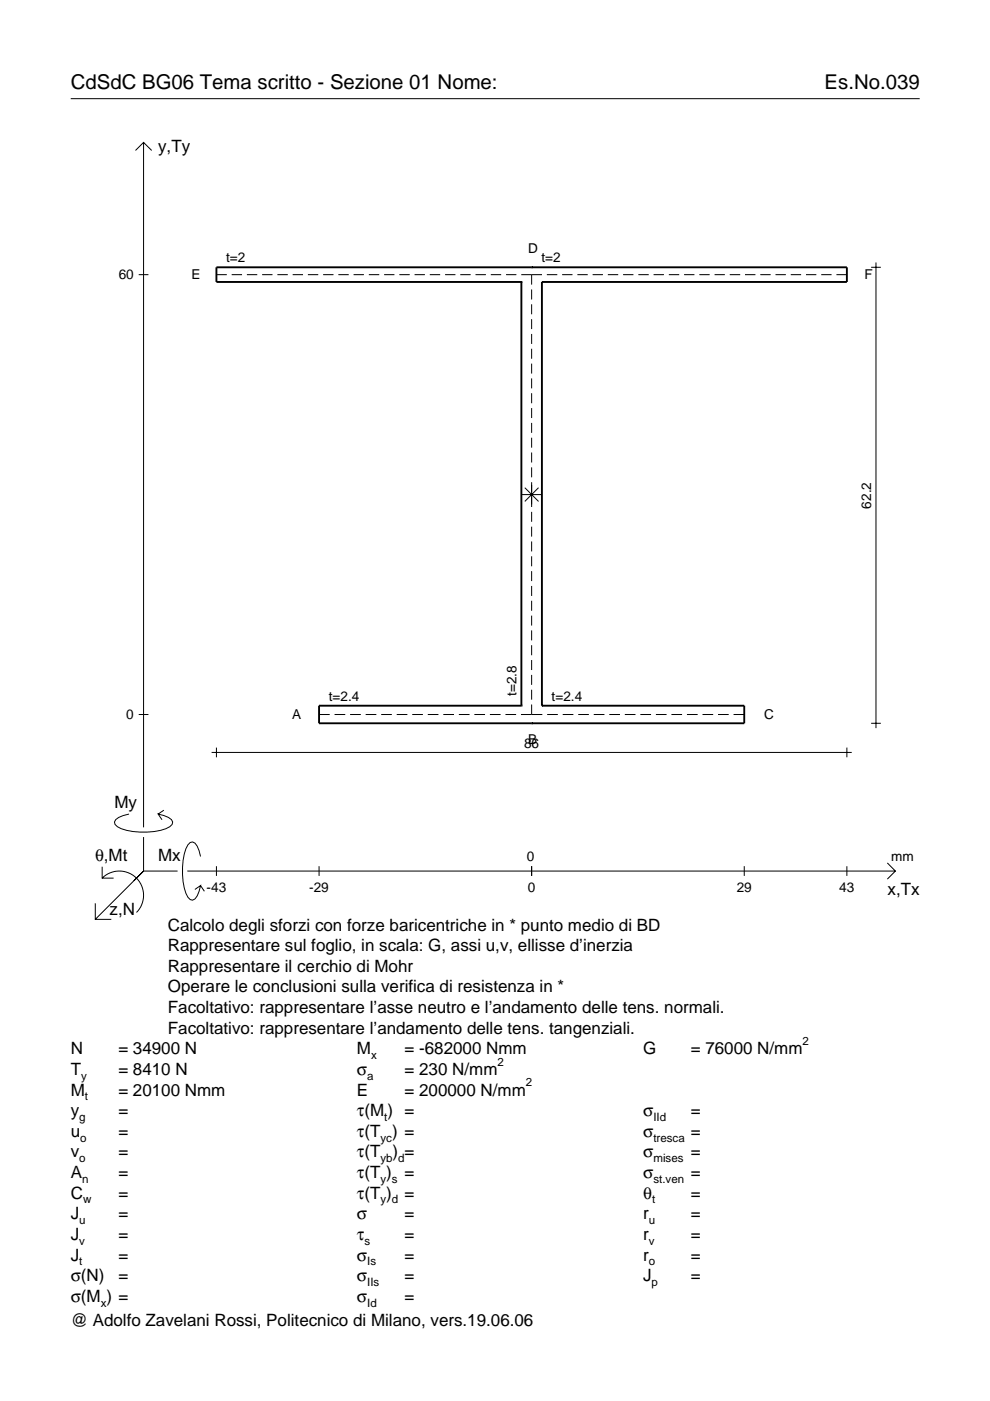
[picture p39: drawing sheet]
<svg xmlns="http://www.w3.org/2000/svg" width="210mm" height="297mm" viewBox="0 0 210 297" stroke-linecap="round" stroke-linejoin="round" font-family="sans-serif">
<defs><g id="words">
<g font-size="4.3">
<text x="15" y="18.9">CdSdC BG06 Tema scritto - Sezione 01 Nome:</text>
<text x="174.8" y="18.9">Es.No.039</text>
</g>
<g font-size="3.6">
<text x="33.5" y="32.3">y,Ty</text>
<text x="24.3" y="171.3">My</text>
<text x="20.1" y="182.6">θ,Mt</text>
<text x="33.5" y="182.6">Mx</text>
<text x="188.2" y="189.8">x,Tx</text>
<text x="23.2" y="193.9">z,N</text>
<text x="35.6" y="197.3">Calcolo degli sforzi con forze baricentriche in * punto medio di BD</text>
<text x="35.6" y="201.7">Rappresentare sul foglio, in scala: G, assi u,v, ellisse d’inerzia</text>
<text x="35.6" y="206">Rappresentare il cerchio di Mohr</text>
<text x="35.6" y="210.4">Operare le conclusioni sulla verifica di resistenza in *</text>
<text x="35.6" y="214.8">Facoltativo: rappresentare l’asse neutro e l’andamento delle tens. normali.</text>
<text x="35.6" y="219.2">Facoltativo: rappresentare l’andamento delle tens. tangenziali.</text>
<text x="15" y="223.5">N</text>
<text x="15" y="227.9">T</text>
<text x="25.1" y="227.9">= 8410 N</text>
<text x="25.1" y="223.5">= 34900 N</text>
<text x="75.7" y="227.9">σ</text>
<text x="75.7" y="223.5">M</text>
<text x="85.8" y="223.5">= -682000 Nmm</text>
<text x="85.8" y="227.9">= 230 N/mm</text>
<text x="136.4" y="223.5">G</text>
<text x="146.5" y="223.5">= 76000 N/mm</text>
<text x="15" y="232.3">M</text>
<text x="25.1" y="232.3">= 20100 Nmm</text>
<text x="75.7" y="232.3">E</text>
<text x="85.8" y="232.3">= 200000 N/mm</text>
<text x="15" y="236.7">y</text>
<text x="25.1" y="236.7">=</text>
<text x="75.7" y="236.7">τ(M ) =</text>
<text x="136.4" y="236.7">σ</text>
<text x="146.5" y="236.7">=</text>
<text x="15" y="241">u</text>
<text x="15" y="245.4">v</text>
<text x="25.1" y="241">=</text>
<text x="25.1" y="245.4">=</text>
<text x="75.7" y="245.4">τ(T</text>
<text x="75.7" y="241">τ(T ) =</text>
<text x="83.3" y="245.4">) =</text>
<text x="136.4" y="241">σ</text>
<text x="136.4" y="245.4">σ</text>
<text x="146.5" y="241">=</text>
<text x="146.5" y="245.4">=</text>
<text x="15" y="249.8">A</text>
<text x="25.1" y="249.8">=</text>
<text x="75.7" y="249.8">τ(T )</text>
<text x="85.8" y="249.8">=</text>
<text x="136.4" y="249.8">σ</text>
<text x="146.5" y="249.8">=</text>
<text x="15" y="254.2">C</text>
<text x="25.1" y="254.2">=</text>
<text x="75.7" y="254.2">τ(T )</text>
<text x="85.8" y="254.2">=</text>
<text x="136.4" y="254.2">θ</text>
<text x="146.5" y="254.2">=</text>
<text x="15" y="258.5">J</text>
<text x="15" y="262.9">J</text>
<text x="25.1" y="258.5">=</text>
<text x="25.1" y="262.9">=</text>
<text x="75.7" y="258.5">σ</text>
<text x="75.7" y="262.9">τ</text>
<text x="85.8" y="262.9">=</text>
<text x="85.8" y="258.5">=</text>
<text x="136.4" y="258.5">r</text>
<text x="136.4" y="262.9">r</text>
<text x="146.5" y="258.5">=</text>
<text x="146.5" y="262.9">=</text>
<text x="15" y="267.3">J</text>
<text x="25.1" y="267.3">=</text>
<text x="75.7" y="267.3">σ</text>
<text x="85.8" y="267.3">=</text>
<text x="136.4" y="267.3">r</text>
<text x="146.5" y="267.3">=</text>
<text x="15" y="271.7">σ(N)</text>
<text x="25.1" y="271.7">=</text>
<text x="75.7" y="271.7">σ</text>
<text x="85.8" y="271.7">=</text>
<text x="136.4" y="271.7">J</text>
<text x="146.5" y="271.7">=</text>
<text x="15" y="281.2">@ Adolfo Zavelani Rossi, Politecnico di Milano, vers.19.06.06</text>
<text x="15" y="276">σ(M ) =</text>
<text x="75.7" y="276">σ</text>
<text x="85.8" y="276">=</text>
</g>
<g font-size="2.9">
<text x="112" y="53.7">D</text>
<text x="25.2" y="59.2">60</text>
<text x="40.6" y="59.1">E</text>
<text x="47.9" y="55.7">t=2</text>
<text x="114.8" y="55.7">t=2</text>
<text x="183.3" y="59.1">F</text>
<text x="184.7" y="107.8" transform="rotate(-90 184.7 107.8)">62.2</text>
<text x="69.7" y="148.6">t=2.4</text>
<text x="109.5" y="147.6" transform="rotate(-90 109.5 147.6)">t=2.8</text>
<text x="117" y="148.6">t=2.4</text>
<text x="26.8" y="152.5">0</text>
<text x="61.9" y="152.4">A</text>
<text x="162" y="152.4">C</text>
<text x="111.1" y="158.5">86</text>
<text x="112" y="157.8">B</text>
<text x="111.7" y="182.6">0</text>
<text x="189" y="182.6">mm</text>
<text x="43.8" y="189.1">-43</text>
<text x="65.6" y="189.1">-29</text>
<text x="111.9" y="189.1">0</text>
<text x="156.2" y="189.1">29</text>
<text x="178" y="189.1">43</text>
</g>
<g font-size="2.4">
<text x="170.2" y="221.5">2</text>
<text x="78.7" y="224.5">x</text>
<text x="105.5" y="225.9">2</text>
<text x="17.2" y="228.9">y</text>
<text x="18" y="233.3">t</text>
<text x="77.9" y="228.9">a</text>
<text x="111.5" y="230.3">2</text>
<text x="16.8" y="237.7">g</text>
<text x="81.5" y="237.7">t</text>
<text x="138.5" y="237.7">IId</text>
<text x="17" y="242">o</text>
<text x="80.7" y="242">yc</text>
<text x="138.5" y="242">tresca</text>
<text x="16.8" y="246.4">o</text>
<text x="17.4" y="250.8">n</text>
<text x="80.7" y="246.4">yb d</text>
<text x="80.7" y="250.8">y s</text>
<text x="138.5" y="246.4">mises</text>
<text x="138.5" y="250.8">st.ven</text>
<text x="17.6" y="255.2">w</text>
<text x="80.7" y="255.2">y d</text>
<text x="138.2" y="255.2">t</text>
<text x="16.8" y="259.5">u</text>
<text x="16.8" y="263.9">v</text>
<text x="77.3" y="263.9">s</text>
<text x="137.6" y="259.5">u</text>
<text x="137.6" y="263.9">v</text>
<text x="16.8" y="268.3">t</text>
<text x="77.9" y="268.3">Is</text>
<text x="137.6" y="268.3">o</text>
<text x="77.9" y="272.7">IIs</text>
<text x="138.2" y="272.7">p</text>
<text x="21.4" y="277">x</text>
<text x="77.9" y="277">Id</text>
</g>
</g></defs>
<g fill="none" stroke="#000" stroke-width=".21">
<path d="M15 20.9h180M28.7 31.9l1.7-1.7 1.8 1.7M30.4 30.2v145.2M29.4 58.2h2.1M45.9 58.2h2.2M49.1 58.2h2.2M52.3 58.2h2.2M55.6 58.2h2.2M58.8 58.2h2.2M62 58.2h2.2M65.3 58.2h2.2M68.5 58.2h2.2"/>
<path d="M71.7 58.2h2.2M75 58.2h2.2M78.2 58.2h2.2M81.4 58.2h2.2M84.7 58.2h2.2M87.9 58.2h2.2M91.1 58.2h2.2M94.4 58.2h2.2M97.6 58.2h2.2M100.8 58.2h2.2M104.1 58.2h2.2M107.3 58.2h2.2"/>
<path d="M110.5 58.2h4.4M112.7 58.2v2.1M115.9 58.2h2.3M119.2 58.2h2.2M122.4 58.2h2.2M125.6 58.2h2.2M128.9 58.2h2.2M132.1 58.2h2.2M135.3 58.2h2.2M138.6 58.2h2.2M141.8 58.2h2.2M145 58.2h2.2"/>
<path d="M148.3 58.2h2.2M151.5 58.2h2.2M154.7 58.2h2.2M158 58.2h2.2M161.2 58.2h2.2M164.4 58.2h2.2M167.7 58.2h2.2M170.9 58.2h2.2M174.1 58.2h2.2M177.3 58.2h2.3M184.7 56.7h2.1M185.7 55.7v98.7"/>
<path d="M112.7 61.4v2.1M112.7 64.5v2.1M112.7 67.7v2.1M112.7 70.8v2.1M112.7 73.9v2.2M112.7 77.1v2.1M112.7 80.2v2.1M112.7 83.4v2.1M112.7 86.5v2.1M112.7 89.7v2.1M112.7 92.8v2.1M112.7 95.9v2.2"/>
<path d="M112.7 99.1v2.1M110.7 104.9h4.1M111.3 103.4l2.9 2.9M112.7 102.2v5.3M112.7 108.5v2.1M112.7 111.7v2.1M112.7 114.8v2.1M112.7 117.9v2.2M114.2 103.4l-2.9 2.9M112.7 121.1v2.1M112.7 124.2v2.1M112.7 127.4v2.1"/>
<path d="M112.7 130.5v2.1M112.7 133.7v2.1M112.7 136.8v2.1M112.7 139.9v2.2M29.4 151.5h2.1M44.9 159.5h135.7M45.9 158.5v2.1M67.6 151.5h2.3M70.9 151.5h2.3M74.2 151.5h2.3M77.5 151.5h2.3M80.8 151.5h2.3"/>
<path d="M84.1 151.5h2.3M87.4 151.5h2.3M90.7 151.5h2.3M94 151.5h2.3M97.3 151.5h2.2M100.6 151.5h2.2M103.9 151.5h2.2M107.2 151.5h2.2M110.5 151.5h4.5M112.7 143.1v2.1M112.7 146.2v2.1M112.7 149.4v2.1"/>
<path d="M116 151.5h2.3M119.3 151.5h2.3M122.6 151.5h2.3M125.9 151.5h2.3M129.2 151.5h2.2M132.5 151.5h2.2M135.8 151.5h2.2M139.1 151.5h2.2M142.4 151.5h2.2M145.6 151.5h2.3M148.9 151.5h2.3M152.2 151.5h2.3"/>
<path d="M155.5 151.5h2.3M179.6 158.5v2.1M184.7 153.4h2.1M27.3 172.6a3.6 3.6 0 0 0-3 1.7l.1 .5a5.7 5.7 0 0 0 3.8 1.5 13.3 13.3 0 0 0 7.8-1l.5-.5 .1-.5a3.6 3.6 0 0 0-3.1-1.7l.8 1.2M30.4 177.5v7.2M34.7 171.8l-1.2 .8M20.2 191.5v3.4h3.4M21.7 186.2a5.1 5.1 0 0 1 7.2 0 5.1 5.1 0 0 1 0 7.3M21.7 183.8v2.4h2.4M30.4 184.7l-10.2 10.2M30.4 184.7l-2 2M30.4 184.7h7.2"/>
<path d="M39.7 184.7h150.1M42.5 181.6a3.6 3.6 0 0 0-1.7-3.1l-.5 .1a5.7 5.7 0 0 0-1.5 3.8 13.3 13.3 0 0 0 1 7.8l.5 .5 .5 .2a3.6 3.6 0 0 0 1.7-3.1l-1.2 .8M42.5 187.8l.8 1.2M45.9 183.7v2M67.6 183.7v2M112.7 183.7v2M157.8 183.7v2M179.6 183.7v2M188.1 183l1.7 1.7-1.7 1.7"/>
</g>
<path d="M110.5 59.8h.1M110.5 59.8v89.8M110.5 59.8h-64.6v-3.1h133.7v3.1h-64.7M112.7 56.7h.1M114.9 59.8h.1M114.9 59.8v89.8M110.5 149.6h.1M110.5 149.6h-42.9v3.8h90.2v-3.8h-42.9M112.7 153.4h.1M114.9 149.6h.1" fill="none" stroke="#000" stroke-width=".4"/>
<use href="#words"/>
</svg>
